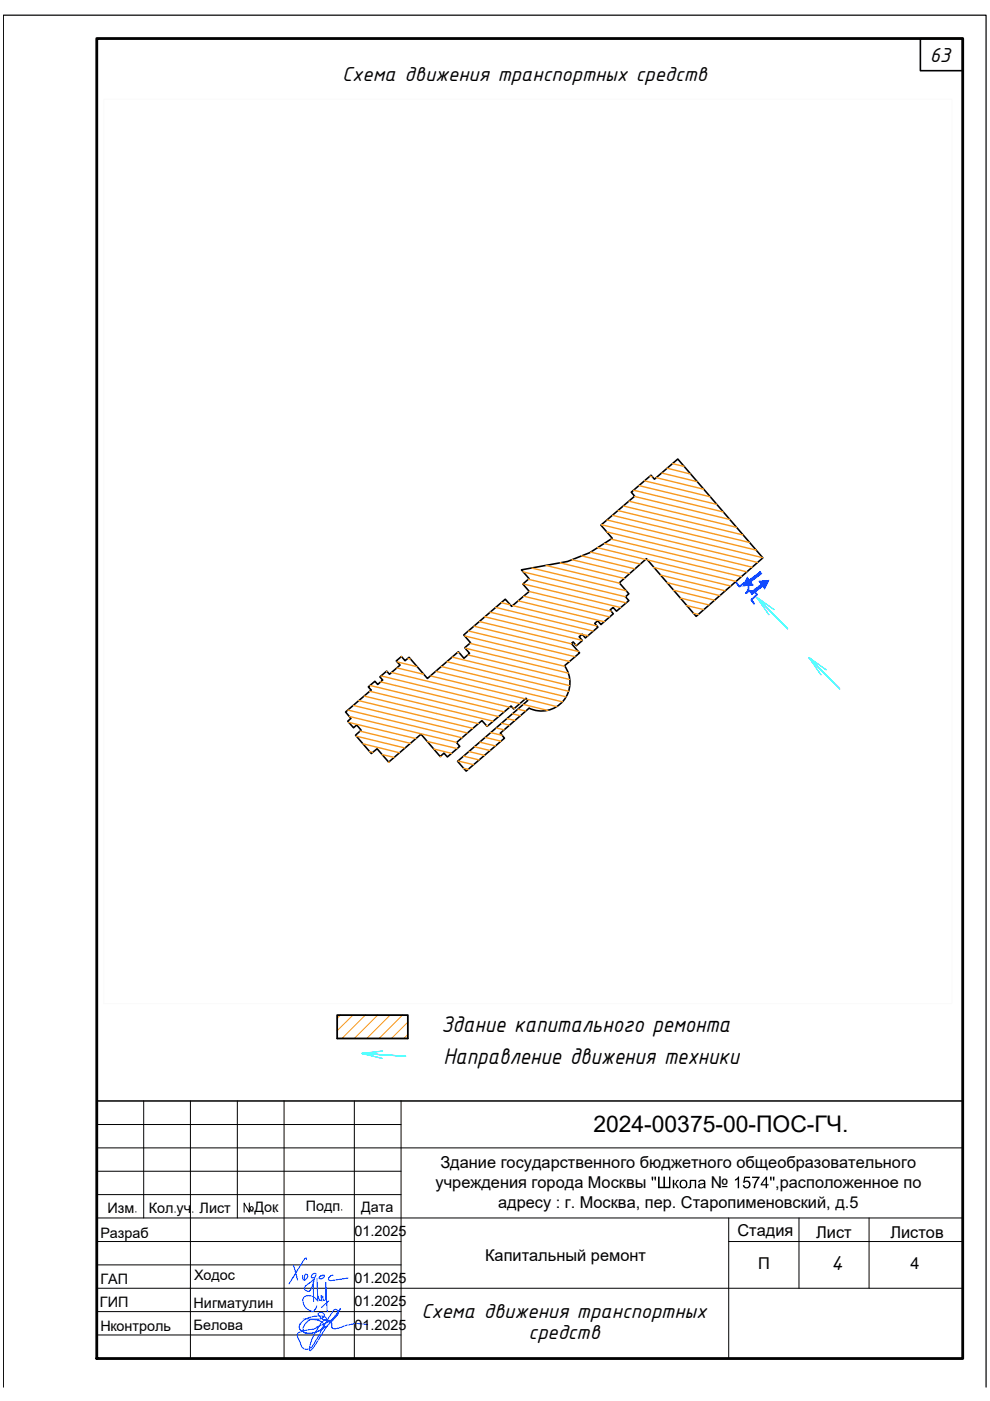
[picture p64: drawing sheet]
<svg xmlns="http://www.w3.org/2000/svg" width="210mm" height="297mm" viewBox="0 0 210 297" stroke-linecap="round" stroke-linejoin="round" font-family="sans-serif">
<defs><g id="words">
<g font-size="5.2">
<text x="93.6" y="218.7">Здание капитального ремонта</text>
<text x="94" y="225.5">Направление движения техники</text>
</g>
<text font-size="4.9" x="125.8" y="239.9">2024-00375-00-ПОС-ГЧ.</text>
<g font-size="4.6">
<text x="72.5" y="17.1">Схема движения транспортных средств</text>
<text x="197.1" y="13.2">63</text>
<text x="176.2" y="269.4">4</text>
<text x="89.4" y="279.4">Схема движения транспортных</text>
<text x="112.1" y="283.8">средств</text>
</g>
<g font-size="3.5">
<text x="92.4" y="251.9">учреждения города Москвы</text>
<text x="93.4" y="247.7">Здание государственного бюджетного общеобразовательного</text>
<text x="150.7" y="251.9">№</text>
<text x="164.4" y="251.9">,расположенное по</text>
<text x="105.6" y="256.1">адресу : г. Москва, пер. Старопименовский, д.5</text>
<text x="156.4" y="262">Стадия</text>
<text x="173" y="262.4">Лист</text>
<text x="188.8" y="262.4">Листов</text>
<text x="102.9" y="267.3">Капитальный ремонт</text>
<text x="160.8" y="269">П</text>
<text x="193" y="269">4</text>
</g>
<g font-size="3.1">
<text x="22.8" y="257.1">Изм</text>
<text x="31.5" y="257.1">Кол уч</text>
<text x="42.3" y="257.1">Лист</text>
<text x="54" y="257">Док</text>
<text x="64.8" y="256.7">Подп</text>
<text x="76.6" y="257">Дата</text>
<text x="21.3" y="262.4">Разраб</text>
<text x="75.2" y="262.1">01.2025</text>
<text x="21.3" y="272.3">ГАП</text>
<text x="41.1" y="271.4">Ходос</text>
<text x="75.2" y="272">01.2025</text>
<text x="21.2" y="277.1">ГИП</text>
<text x="41" y="277.3">Нигматулин</text>
<text x="75.2" y="277">01.2025</text>
<text x="75.2" y="281.9">01.2025</text>
<text x="21.3" y="282.2">Нконтроль</text>
<text x="41" y="282.1">Белова</text>
</g>
</g></defs>
<!-- layer: 0 -->
<path d="M195.1 8.2h9v6.8h-9zM119.7 141.2l3.2-2.8-1.8-2 .4-.3 .7 .8 1.3-1.1-.7-.8 .6-.5 .7 .8 2.7-2.3-.7-.8 .6-.6 .7 .8 2.6-2.3-.6-.8 .6-.5 .7 .8 2.6-2.3-.7-.8 .7-.6-2-2.3 5.8-5.2 10.5 12.3 14.1-12.4-18-21-4.9 4.3-.8-.8-4.2 3.6 .8 .8-7.2 6.1 2.4 2.8-4.8 3.1-4.7 1.8-9.7 1.8 1.6 1.9-1.3 1.1 1.3 1.6-3.7 3.2-1.4-1.6-8.8 7.6 1.5 1.7-1.3 1 1.1 1.2-1.2 1.1-1.2-1.4-6.6 5.6-3.9-4.4-.8 .7-.8-.9-1.1 .9 .8 .9-2.2 2-.6-.7-1.5 1.2 .6 .7-1 .9-.6-.7-1.4 1.2 .6 .7-5.4 4.7 1.1 1.3-.7 .6 1.3 1.4 .6-.6 1 1.1-1.2 1.1 3.3 3.9 1.3-1 2.4 2.8 6.9-5.9 4 4.7 .8-.7 .8 .8 2.6-2.3-.7-.8 5.4-4.6 1.1 1.2 5.1-4.3 .5 .6 2.6-2.3 .4 .5-14.9 12.9 1.8 2.1 8.2-7-.9-1.1 6.1-5.2M119.7 141.1a6 6 0 0 1-.2 7.5 6 6 0 0 1-7.3 1.6" fill="none" stroke="#000" stroke-width=".34"/>
<g fill="none" stroke="#f8991e" stroke-width=".3">
<path d="M141.4 99.3l5 1.2M142.6 98.3l2.4 .6M115.8 119.9l15.6 3.8M118.8 119.3l13.6 3.3M121.3 118.7l12.2 2.9M123.3 117.9l11.3 2.7M125.2 117.1l10.5 2.5M126.7 116.1l10.2 2.5M127.5 111.3l33.1 8M128.1 115.2l29.1 7.1M128.7 110.2l33 8M128.7 112.8l30.8 7.5"/>
<path d="M129.6 114.3l28.8 6.9M129.9 109.3l30.4 7.3M131 108.2l27.9 6.8M132.2 107.3l25.3 6.1M133.3 106.3l22.9 5.5M134.3 103.9l19.1 4.6M134.5 105.2l20.3 5M135.5 103l16.5 3.9M136.6 101.9l14 3.4M137.2 118.7l18.9 4.6M137.8 101l.5 .1M139.1 101.3l10.1 2.4"/>
<path d="M140.3 100.3l7.5 1.8M85 139.2l.2 .1M86.5 139.6l.5 .1M95.9 139.3l24.9 6.1M97 138.3l.4 .1M98.5 134.8l22.3 5.5M98.6 137.4l21.9 5.3M99.2 138.9l21.6 5.2M99.3 133.8l22.6 5.4M99.6 136.4l20.1 4.9M100.4 132.8l22.2 5.3M101.6 131.8l19.6 4.7"/>
<path d="M102.8 130.8l20.6 5M103.9 129.8l19.5 4.7M105.1 128.8l20.7 5M106.2 127.8l1.9 .4M108.7 128.4l17.8 4.3M109.8 127.4l18.3 4.4M110.9 123.8l20.7 5M110.9 121.2l21.8 5.3M111 126.4l18.3 4.4M112 122.8l20.7 5M112.2 125.4l17.4 4.2M112.8 120.4l20 4.9"/>
<path d="M122 136.7l.3 .1M123.5 134.5l1.2 .3M138.6 120.3l16.3 3.9M140 121.9l13.8 3.4M141.4 123.5l11.2 2.8M142.8 125.1l8.7 2.2M144.2 126.8l6.2 1.5M145.6 128.4l3.6 .8M147 130l1.1 .3M73.7 150.5l24.2 5.9M73.9 153.2l14.3 3.4M74 151.9l22.8 5.5"/>
<path d="M74.9 149.6l24.2 5.8M75.6 156.1l10.2 2.5M76.1 148.5l24.2 5.9M76.4 155l10.6 2.6M76.9 157.7l7.8 1.9M77.2 147.6l24.2 5.8M78.3 159.3l.8 .2M78.4 146.6l26.1 6.3M78.5 145.3l27.2 6.6M80.7 144.6l26.2 6.3M80.8 143.3l27.3 6.6M81 160l2.6 .6"/>
<path d="M81.9 142.3h.1M83 142.6l27.2 6.6M84.1 141.6l5.7 1.4M84.2 140.3l4.2 1.1M90.5 157.2l6.4 1.5M91.3 143.3l20.1 4.9M91.9 158.8l3.8 .9M92.4 142.3l26.8 6.5M93.5 141.3l26.5 6.4M94.7 140.3l25.9 6.3M99.4 159.3l3.3 .8M100.6 158.3l3.3 .8"/>
<path d="M101.7 157.4l3.4 .8M102.9 156.3l3.3 .8M103.1 153.8l.3 .1M104 155.3l2.5 .6M105.2 154.3l1.7 .4M106.3 153.3l1.7 .5M107.5 152.4l1.7 .3M108.7 151.3l1.6 .5M108.7 150.1l.4 .1M109.8 150.4l1.7 .3M110.9 149.4l5.2 1.2M111.7 148.3l6.4 1.5"/>
<path d="M82.4 161.6h.1M93.3 160.4h.1M97.1 161.3l3.3 .8M98.3 160.3l3.3 .8M98.3 162.9l1 .2"/>
</g>
<g fill="#00f" stroke="#00f" stroke-width=".21">
<path d="M158.1 124.1l3.4-2.5-.3-.4zM157.8 123.7l3.4-2.5-3.1 2.9z"/>
<path d="M158.4 122.4l1.2 1.6h-1.9zM157.7 124l-.1 .2 2-.2z"/>
<path d="M159.1 125.6l.3 .4 3.1-2.9zM159.4 126l3.1-2.9 .3 .4z"/>
<path d="M161 123.3l2-.2-.1 .2zM161 123.3l1.1 1.5 .8-1.5z"/>
</g>
<path d="M158.1 123.4l-1.3 1-.7-.8M158.1 123.4a1.55 1.55 0 0 1 .1 2.3M158.2 125.8a1.42 1.42 0 0 1 2.3 .3M160.5 126.1l-1.2 1.1 .6 .8" fill="none" stroke="#00f" stroke-width=".38"/>
<!-- layer: 0 -->
<path d="M22 21h179.8v191.8h-179.8z" fill="none" stroke="#fafafa" stroke-width=".21"/>
<path d="M.7 294.1v-290.9h208.4v290.9" fill="none" stroke="#000" stroke-width=".25"/>
<path d="M20.5 8.2h183.6v279.8h-183.6z" fill="none" stroke="#000" stroke-width=".59"/>
<path d="M164.1 129.2l-3.6-2.5 6.5 6.6-6.5-6.6 2.5 3.6M175.2 142l-3.7-2.6 6.5 6.7-6.5-6.7 2.6 3.7M81.1 222.8l-4.4 .6 9.3 .5-9.3-.5 4.4 1" fill="none" stroke="#0ff" stroke-width=".25"/>
<path d="M72.2 215.2l-.7 .7M74.8 215.2l-3.3 3.3M77.5 215.2l-5 5M80.1 215.2l-5 5M82.7 215.2l-4.9 5M85.3 215.2l-4.9 5M86.5 216.7l-3.5 3.5M86.5 219.3l-.9 .9" fill="none" stroke="#f8991e" stroke-width=".21"/>
<path d="M71.5 215.2h15v5h-15z" fill="none" stroke="#000" stroke-width=".38"/>
<!-- layer: 0 -->
<g fill="none" stroke="#000" stroke-width=".21">
<path d="M20.5 233.4h183.6v54.6h-183.6zM20.5 238.4h64.5M30.5 233.4v24.8M40.4 233.4v54.6M50.3 233.4v24.8M60.2 233.4v54.6M75.1 233.4v54.6M85 233.4v54.6M204.1 233.4h-183.6v54.6M20.5 243.4h183.6M20.5 258.2h183.6M20.5 253.3h64.5"/>
<path d="M20.5 248.3h64.5M28.8 256.9v.1M37.1 256.9v.1M40.9 256.9v.1M52.9 255.1v1.9l-1.1-1.9v1.9M53 256.2v.1M53 256.8h.7M53 256.3a.32 .32 0 0 0 .3 .3 .32 .32 0 0 0 .4-.3M53 256.1a.32 .32 0 0 1 .3-.3 .32 .32 0 0 1 .4 .3M53.7 256.2v.1M58.2 256.9v.1M72.5 256.5v.1"/>
<path d="M154.5 258.2v29.8M169.4 258.2v14.9M184.3 258.2v14.9M20.5 263.2h64.5M20.5 273.1h183.6M20.5 278.1h64.5M20.5 268.2h64.5M30.3 262.2v.1M154.5 263.2h49.6M20.5 283h64.5M23.1 281.7v.1"/>
</g>
<g fill="none" stroke="#003fff" stroke-width=".21">
<path d="M64.2 275.5a2.39 2.39 0 0 0 1.6 2.4M64.3 279.7h2.9M64.4 275.2l-.2 .3M64.9 274.7l-.5 .4M65 274.8h1.1l.9 .6M65.3 279.5l-1.2 .6-.5 .7M66.1 279.8l1.3 .1 .5 .2M66.1 279.7l-.6 .2-.5 .4M66.4 271.4l.1 4.5M67 279.1a2.15 2.15 0 0 1 2.2 .4l.1 .3a1.02 1.02 0 0 1-1.3-.4M67 279l-1.8 .4M67.2 276.9l-.3 .6a.81 .81 0 0 1-1.2 .4"/>
<path d="M67.2 271.1l.2 4.8-.4-.5M67.5 278.6a.54 .54 0 0 1 .8-.3l.3 .2 .1 .3M67.5 278.6l.1 .4M67.5 274.8v.4a.34 .34 0 0 0 .1 .4 .34 .34 0 0 0 .5 0M67.7 279l.3 .3M68.1 274.8h.1M68.1 274.7l.1 .9M68.2 274.8v.5M68.2 279.5l-1 .2M68.2 275.3l-.1 .3M68.2 275.2l.2-.4 .2 .8 .2 .1 .2-.2 .1-3.6 .3 6.2M68.2 275.7l.1 .1"/>
<path d="M68.8 278.8l-.1 .3-.5 .4M68.8 279.9l-.9 .8M69.1 279.9l-.3 .1M69.1 279.8a1.08 1.08 0 0 1 1.2 .7M69.7 275.8l-1.5 1.4M70.6 279.9l-1.5 1.4M70.6 279.6l-1.1 .7M71.3 277.7v-.1a.66 .66 0 0 0-.8 .6l-1.7 2.7a3 3 0 0 0-.9 1.8l-1.1 1.8a1.91 1.91 0 0 1-2.3 1.5 2.6 2.6 0 0 1-1.1-1.8l-.1-.3M71.3 277.7l.2 .1a.72 .72 0 0 1 0 1.1M71.4 278.9l-.9 1M71.6 278.2l-1.1 1.6a32.9 32.9 0 0 0-3.8 5.5M72.2 277.5v-.1l-.6 .8"/>
<path d="M72.2 277.5l-1.6 2.1M63 283l.1 .4M63.1 283.4l.2 .5M63.6 281.8l.4 .4M63.6 280.8l-.2 .5 .2 .5M63.9 282.2l.6 .2M64 282.3a.93 .93 0 0 0-1 .7M64.2 281.8a.83 .83 0 0 0 1 .9M65 280.3l-.7 1.1-.1 .4M65.7 285.9v.4l.1 .1M65.7 282.7h-.5M65.9 281.9l-1.9 .4"/>
<path d="M66.2 286l-.4 .3M66.3 283.7l-.7 2.2M66.7 281.7l-.8 .2M66.7 285.3l-.5 .8M67.1 282l-.8 1.7M67.1 281.4l-.4 .3M67.3 282.3l-1.6 .4M67.8 281.1l-.7 .3M67.9 280.1l.7 .5 .2 .4-.1 .4M67.9 280.7l-.7 1.3M68.7 281.5l-.3 .2a4.5 4.5 0 0 1-3.9 .7M69.1 281.3l-1.8 1"/>
<path d="M69.5 280.2l-1.7 .9M70.3 280.5v.7M70.3 281.2l.1 .2M70.4 281.4v.1M70.4 281.5a1.27 1.27 0 0 0 1.3 .1M72.6 281.3l-.9 .3M76 280.6l-1.7 .2-1.7 .5M76.1 280.7l1.9 .1"/>
</g>
<path d="M62.3 268.3l.8 3.1M64.2 270.4l.1 1h.3l.7-.7-.2-.4-.3-.2-.2 .2v.9M65 267l-.1-.3-.4 .4-3.2 5.1M66.7 270.8l-.5 .2-.2-.3 .4-.7h.4l.2 .1v.3l-1.1 3.1-.3 .3h-.5l-.6-.6 .3-.6 1.6-1.2M68.1 270.5l.7-.1a.68 .68 0 0 1-.4 .7 .68 .68 0 0 1-.8-.2l.3-.3 .5-.1M70.6 270.4a.83 .83 0 0 0-.8 1l.3 .1 3.7-.5" fill="none" stroke="#00f" stroke-width=".21"/>
<g fill="#000">
<path d="M139.5 249.5h.4v2.1h.8v-2.1h.3v2.1h.8v-2.1h.3v2.4h-2.6zM142.6 250.1h.3v.8h.3l.3-.7 .4-.1v.3h-.2l-.2 .4-.3 .2 .4 .2 .4 .7h-.4l-.5-.8h-.2v.8h-.3zM146.2 250.1h1.4v1.8h-.3v-1.5h-.8v1.4l-.6 .1v-.2l.3-.1zM155.8 250.1l.9-.7v2.5h-.3v-1.9l-.6 .4zM157.8 249.5h1.2v.3h-1l-.1 .6 .8-.1 .4 .5v.7l-.6 .5-.7-.2-.3-.3v-.2l.3-.1 .2 .5h.4l.4-.5v-.3l-.3-.3-.9 .2zM159.5 249.5h1.6v.2l-.8 1.3-.2 .9h-.3l.1-.7 .7-1.4h-1.1z"/>
<path d="M138.8 249.5h.3l-.1 .8h-.2zM138.2 249.5h.3l-.1 .8h-.2z"/>
<path d="M144 251a.91 .91 0 0 1 1.8 0 .91 .91 0 0 1-1.8 0zM144.6 250.4l-.2 .4v.6l.3 .3h.5l.2-.5v-.5l-.3-.3z"/>
<path d="M148.3 250.2l.8-.1 .4 .3 .1 1.5h-.3a.21 .21 0 0 0-.2-.2 .21 .21 0 0 0-.2 .2h-.7l-.2-.2v-.4l.4-.3 .6-.1a.3 .3 0 0 0 .2-.5 .3 .3 0 0 0-.5 0h-.2l-.2 .3h-.3zM148.4 251.2a.38 .38 0 0 0 .2 .6 .38 .38 0 0 0 .5-.3l.2-.5z"/>
<path d="M162.4 249.5h.2v1.6h.4v.2h-.4v.6h-.3v-.6h-1v-.2zM162.3 249.9l-.7 1.2h.7z"/>
<path d="M163.9 249.5h.3v.8h-.3zM163.3 249.5h.3v.8h-.2z"/>
</g>
<use href="#words"/>
</svg>
